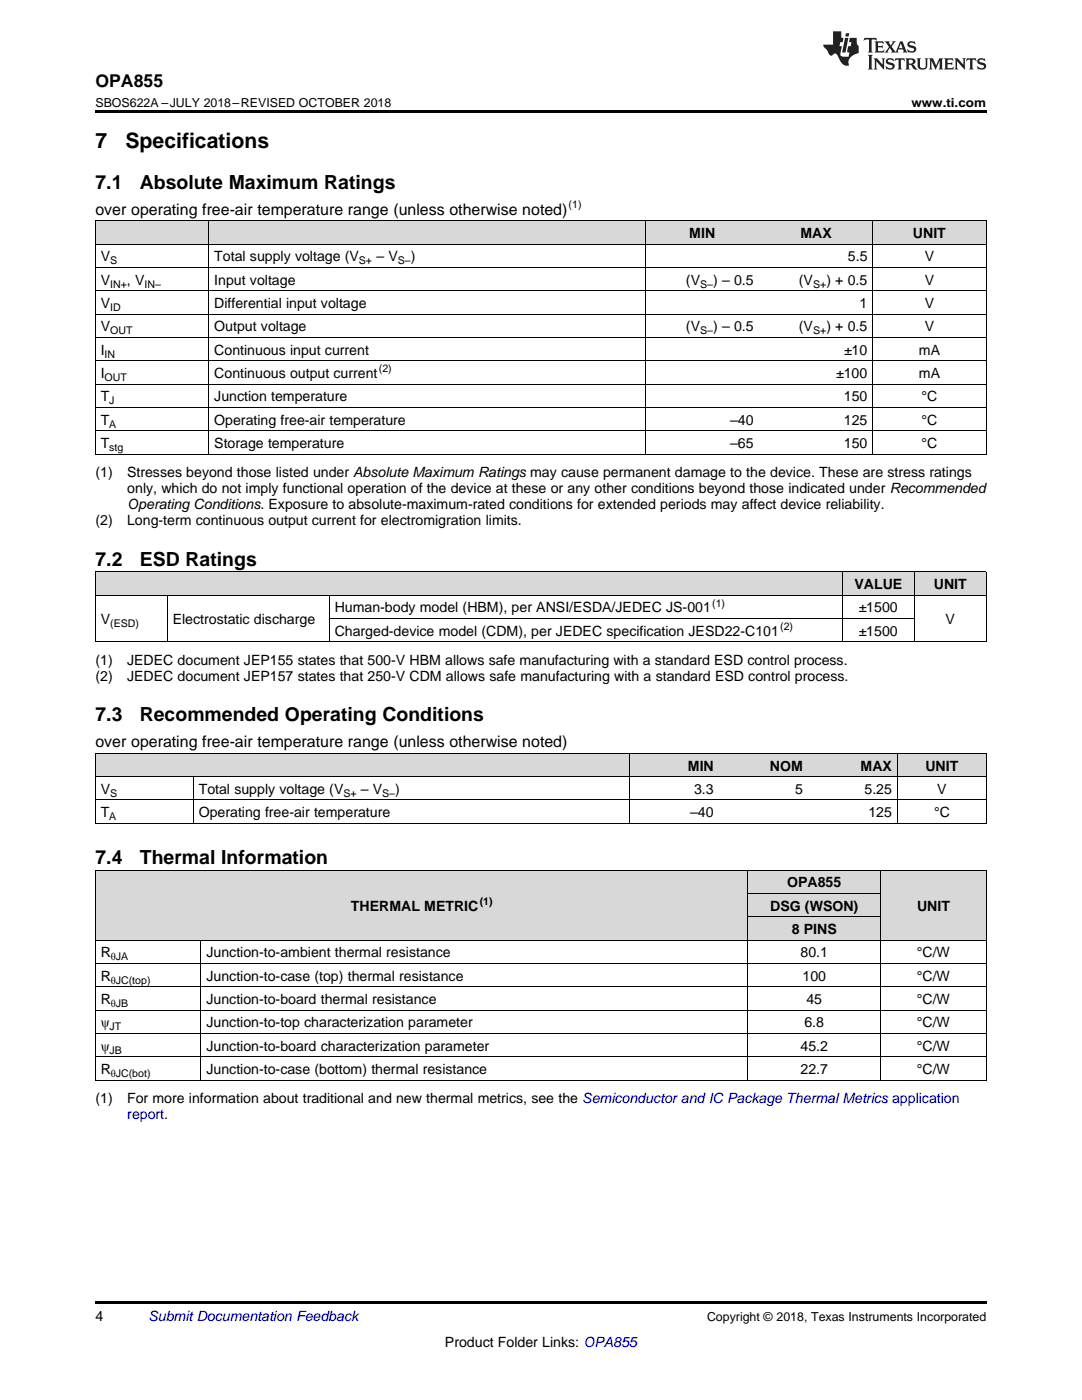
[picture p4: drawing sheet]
<svg xmlns="http://www.w3.org/2000/svg" width="216mm" height="279mm" viewBox="0 0 216 279" stroke-linecap="round" stroke-linejoin="round" font-family="sans-serif">
<defs><g id="words">
<g font-size="4.2">
<text x="19" y="29.6">7</text>
<text x="25" y="29.6">Specifications</text>
</g>
<g font-size="3.9">
<text x="19" y="37.7">7.1</text>
<text x="27.9" y="37.7">Absolute Maximum Ratings</text>
<text x="19" y="112.9">7.2</text>
<text x="27.9" y="112.9">ESD Ratings</text>
<text x="19" y="144">7.3</text>
<text x="27.9" y="144">Recommended Operating Conditions</text>
<text x="19" y="172.4">7.4</text>
<text x="27.9" y="172.4">Thermal Information</text>
</g>
<text font-size="3.5" x="19" y="17.3">OPA855</text>
<g font-size="3.2">
<text x="19" y="42.9">over operating free-air temperature range (unless otherwise noted)</text>
<text x="19" y="149.1">over operating free-air temperature range (unless otherwise noted)</text>
</g>
<g font-size="2.8">
<text x="137.5" y="47.5">MIN</text>
<text x="159.7" y="47.5">MAX</text>
<text x="182.2" y="47.5">UNIT</text>
<text x="20.1" y="52.2">V</text>
<text x="42.8" y="52.2">Total supply voltage (V</text>
<text x="75.1" y="52.2">– V</text>
<text x="82" y="52.2">)</text>
<text x="169.2" y="52.2">5.5</text>
<text x="184.5" y="52.2">V</text>
<text x="20.1" y="56.8">V</text>
<text x="25.3" y="56.8">, V</text>
<text x="42.8" y="56.8">Input voltage</text>
<text x="136.9" y="56.8">(V</text>
<text x="142.3" y="56.8">) – 0.5</text>
<text x="159.4" y="56.8">(V</text>
<text x="164.9" y="56.8">) + 0.5</text>
<text x="184.5" y="56.8">V</text>
<text x="20.1" y="61.5">V</text>
<text x="42.8" y="61.5">Differential input voltage</text>
<text x="171.5" y="61.5">1</text>
<text x="184.5" y="61.5">V</text>
<text x="20.1" y="66.1">V</text>
<text x="20.1" y="70.8">I</text>
<text x="42.8" y="66.1">Output voltage</text>
<text x="42.8" y="70.8">Continuous input current</text>
<text x="136.9" y="66.1">(V</text>
<text x="142.3" y="66.1">) – 0.5</text>
<text x="159.4" y="66.1">(V</text>
<text x="164.9" y="66.1">) + 0.5</text>
<text x="168.4" y="70.8">±10</text>
<text x="183.4" y="70.8">mA</text>
<text x="184.5" y="66.1">V</text>
<text x="20.1" y="75.5">I</text>
<text x="42.8" y="75.5">Continuous output current</text>
<text x="166.8" y="75.5">±100</text>
<text x="183.4" y="75.5">mA</text>
<text x="20.1" y="80.1">T</text>
<text x="42.8" y="80.1">Junction temperature</text>
<text x="168.4" y="80.1">150</text>
<text x="183.9" y="80.1">°C</text>
<text x="20.1" y="84.8">T</text>
<text x="20.1" y="89.4">T</text>
<text x="42.8" y="84.8">Operating free-air temperature</text>
<text x="42.8" y="89.4">Storage temperature</text>
<text x="145.7" y="84.8">–40</text>
<text x="145.7" y="89.4">–65</text>
<text x="168.4" y="84.8">125</text>
<text x="168.4" y="89.4">150</text>
<text x="183.9" y="84.8">°C</text>
<text x="183.9" y="89.4">°C</text>
<text x="19" y="95.3">(1)</text>
<text x="25.4" y="95.3">Stresses beyond those listed under Absolute Maximum Ratings may cause permanent damage to the device. These are stress ratings</text>
<text x="25.4" y="98.5">only, which do not imply functional operation of the device at these or any other conditions beyond those indicated under Recommended</text>
<text x="25.4" y="101.6">Operating Conditions. Exposure to absolute-maximum-rated conditions for extended periods may affect device reliability.</text>
<text x="19" y="104.8">(2)</text>
<text x="25.4" y="104.8">Long-term continuous output current for electromigration limits.</text>
<text x="170.5" y="117.5">VALUE</text>
<text x="186.3" y="117.5">UNIT</text>
<text x="20.1" y="124.5">V</text>
<text x="34.5" y="124.5">Electrostatic discharge</text>
<text x="66.8" y="122.2">Human-body model (HBM), per ANSI/ESDA/JEDEC JS-001</text>
<text x="171.3" y="122.2">±1500</text>
<text x="188.7" y="124.5">V</text>
<text x="66.8" y="126.9">Charged-device model (CDM), per JEDEC specification JESD22-C101</text>
<text x="171.3" y="126.9">±1500</text>
<text x="19" y="132.7">(1)</text>
<text x="19" y="135.9">(2)</text>
<text x="25.4" y="132.7">JEDEC document JEP155 states that 500-V HBM allows safe manufacturing with a standard ESD control process.</text>
<text x="25.4" y="135.9">JEDEC document JEP157 states that 250-V CDM allows safe manufacturing with a standard ESD control process.</text>
<text x="137.3" y="153.8">MIN</text>
<text x="153.6" y="153.8">NOM</text>
<text x="171.7" y="153.8">MAX</text>
<text x="184.6" y="153.8">UNIT</text>
<text x="20.1" y="158.4">V</text>
<text x="39.7" y="158.4">Total supply voltage (V</text>
<text x="72" y="158.4">– V</text>
<text x="78.8" y="158.4">)</text>
<text x="138.5" y="158.4">3.3</text>
<text x="158.6" y="158.4">5</text>
<text x="172.5" y="158.4">5.25</text>
<text x="187" y="158.4">V</text>
<text x="20.1" y="163.1">T</text>
<text x="39.7" y="163.1">Operating free-air temperature</text>
<text x="137.7" y="163.1">–40</text>
<text x="173.3" y="163.1">125</text>
<text x="186.4" y="163.1">°C</text>
<text x="157.1" y="177.1">OPA855</text>
<text x="70" y="181.8">THERMAL METRIC</text>
<text x="153.7" y="181.8">DSG (WSON)</text>
<text x="183" y="181.8">UNIT</text>
<text x="20.1" y="191.1">R</text>
<text x="41.2" y="191.1">Junction-to-ambient thermal resistance</text>
<text x="158" y="186.4">8 PINS</text>
<text x="159.7" y="191.1">80.1</text>
<text x="183" y="191.1">°C/W</text>
<text x="20.1" y="195.7">R</text>
<text x="41.2" y="195.7">Junction-to-case (top) thermal resistance</text>
<text x="160.1" y="195.7">100</text>
<text x="183" y="195.7">°C/W</text>
<text x="20.1" y="200.4">R</text>
<text x="41.2" y="200.4">Junction-to-board thermal resistance</text>
<text x="160.9" y="200.4">45</text>
<text x="183" y="200.4">°C/W</text>
<text x="20.1" y="205">ψ</text>
<text x="20.1" y="209.7">ψ</text>
<text x="41.2" y="205">Junction-to-top characterization parameter</text>
<text x="41.2" y="209.7">Junction-to-board characterization parameter</text>
<text x="159.7" y="209.7">45.2</text>
<text x="160.5" y="205">6.8</text>
<text x="183" y="205">°C/W</text>
<text x="183" y="209.7">°C/W</text>
<text x="20.1" y="214.3">R</text>
<text x="41.2" y="214.3">Junction-to-case (bottom) thermal resistance</text>
<text x="159.7" y="214.3">22.7</text>
<text x="183" y="214.3">°C/W</text>
<text x="19" y="220.2">(1)</text>
<text x="25.4" y="220.2">For more information about traditional and new thermal metrics, see the Semiconductor and IC Package Thermal Metrics application</text>
<text x="19" y="263.6">4</text>
<text x="88.8" y="268.9">Product Folder Links: OPA855</text>
</g>
<g font-size="2.8" fill="#0000c8">
<text x="25.4" y="223.4">report.</text>
<text x="29.6" y="263.6">Submit Documentation Feedback</text>
</g>
<g font-size="2.5">
<text x="19" y="21.4">SBOS622A –JULY 2018–REVISED OCTOBER 2018</text>
<text x="181.9" y="21.4">www.ti.com</text>
<text x="141.1" y="263.6">Copyright © 2018, Texas Instruments Incorporated</text>
</g>
<g font-size="2.1">
<text x="113.5" y="41.6">(1)</text>
<text x="22" y="52.7">S</text>
<text x="71.6" y="52.7">S+</text>
<text x="79.4" y="52.7">S–</text>
<text x="22" y="57.4">IN+</text>
<text x="28.8" y="57.4">IN–</text>
<text x="139.7" y="57.4">S–</text>
<text x="162.2" y="57.4">S+</text>
<text x="22" y="62.1">ID</text>
<text x="20.9" y="71.4">IN</text>
<text x="22" y="66.7">OUT</text>
<text x="139.7" y="66.7">S–</text>
<text x="162.2" y="66.7">S+</text>
<text x="20.9" y="76">OUT</text>
<text x="75.6" y="74.3">(2)</text>
<text x="21.8" y="80.7">J</text>
<text x="21.8" y="85.3">A</text>
<text x="21.8" y="90">stg</text>
<text x="22" y="125.1">(ESD)</text>
<text x="142.1" y="121.1">(1)</text>
<text x="155.7" y="125.7">(2)</text>
<text x="22" y="159">S</text>
<text x="68.5" y="159">S+</text>
<text x="76.3" y="159">S–</text>
<text x="21.8" y="163.7">A</text>
<text x="95.7" y="180.6">(1)</text>
<text x="22.1" y="191.6">θJA</text>
<text x="22.1" y="196.3">θJC(top)</text>
<text x="22.1" y="200.9">θJB</text>
<text x="21.9" y="205.6">JT</text>
<text x="21.9" y="210.3">JB</text>
<text x="22.1" y="214.9">θJC(bot)</text>
</g>
</g></defs>
<g fill="#d8d8d8">
<path d="M19 173.7h21.1v14h-21.1z"/>
<path d="M40.1 173.7h109.2v14h-109.2z"/>
<path d="M175.7 173.7h21.1v14h-21.1z"/>
<path d="M149.3 183h26.4v4.7h-26.4z"/>
<path d="M149.3 178.4h26.4v4.6h-26.4z"/>
<path d="M149.3 173.7h26.4v4.7h-26.4z"/>
<path d="M19 150.4h19.6v4.6h-19.6z"/>
<path d="M38.6 150.4h87.1v4.6h-87.1z"/>
<path d="M125.7 150.4h17.8v4.6h-17.8z"/>
<path d="M143.5 150.4h17.8v4.6h-17.8z"/>
<path d="M161.3 150.4h17.8v4.6h-17.8z"/>
<path d="M179.1 150.4h17.7v4.6h-17.7z"/>
<path d="M19 114.2h14.4v4.6h-14.4z"/>
<path d="M33.4 114.2h32.3v4.6h-32.3z"/>
<path d="M65.7 114.2h102.4v4.6h-102.4z"/>
<path d="M168.1 114.2h14.4v4.6h-14.4z"/>
<path d="M182.5 114.2h14.3v4.6h-14.3z"/>
<path d="M19 44.1h22.7v4.7h-22.7z"/>
<path d="M41.7 44.1h87.1v4.7h-87.1z"/>
<path d="M128.8 44.1h22.7v4.7h-22.7z"/>
<path d="M151.5 44.1h22.7v4.7h-22.7z"/>
<path d="M174.2 44.1h22.6v4.7h-22.6z"/>
</g>
<g fill="#000">
<path d="M19 22h177.8v.5h-177.8zM19 128.1h.2zM65.6 128.1h.1zM168 128.1h.1zM182.4 128.1h.1zM196.7 128.1h.1zM19 164.3l.2 .1zM125.6 164.3l.1 .1zM179 164.3l.1 .1zM196.7 164.3l.1 .1zM19 215.6h.2zM149.2 215.6h.1z"/>
<path d="M175.6 215.6h.1zM196.7 215.6h.1zM19 259.7h177.8v.5h-177.8z"/>
</g>
<g fill="none" stroke="#000" stroke-width=".2">
<path d="M19 58h177.8M19 53.4h177.8M19 48.7h177.8M19 44.1h177.8M19.1 44.1v46.6M41.6 44.1v46.6M128.8 44.1v46.6M174.1 44.1v46.6M196.8 44.1v46.6M19 76.7h177.8M19 72h177.8M19 67.4h177.8"/>
<path d="M19 62.7h177.8M19 90.6h177.8M19 86h177.8M19 81.3h177.8M19 118.8h177.8M19 114.1h177.8M19.1 114.1v14M33.4 118.8v9.3M65.7 118.8v9.3M168 114.1v14M182.4 114.1v14M196.8 114.1v14"/>
<path d="M19 128.1h177.8M65.7 123.4h116.8M19 159.6h177.8M19 155h177.8M19 150.3h177.8M19.1 150.4v14M38.5 155v9.4M125.7 150.4v14M179 150.4v14M196.8 150.4v14M19 173.7h177.8M19 164.3h177.8"/>
<path d="M19.1 173.7v41.9M149.2 173.7v41.9M149.3 178.3h26.4M175.7 173.7v41.9M196.8 173.7v41.9M19 196.9h177.8M19 192.3h177.8M19 187.6h177.8M40.1 187.6v28M149.3 183h26.4M19 215.6h177.8M19 210.9h177.8"/>
<path d="M19 206.3h177.8M19 201.6h177.8"/>
</g>
<g fill="#231f20">
<path d="M172.5 7.6l-.1 .5 .4-.2h.6v.1v2.1l-.2 .4h.9l-.2-.4v-2.1l.1-.1h.5l.5 .2-.2-.5zM174.5 8.3l.2 .3v1.5l-.2 .4h1.8l.2-.6a1.04 1.04 0 0 1-1.3 .2v-.7h.6l.3 .2v-.6l-.3 .2h-.6v-.6l.8-.1 .4 .3-.2-.5zM176.5 8.3l.9 1.1-.9 1.1h.8l-.2-.2 .4-.7 .5 .7-.2 .2h1.5l-.2-.2 .2-.4h.9l.1 .4-.2 .2h1l-.3-.3-.7-1.9h-.5l-.9 2-.8-1 .9-1h-.8l.1 .3-.4 .5-.3-.6 .1-.2zM179.7 8.6l.4 1h-.7zM181.3 8.4a.63 .63 0 0 0-.2 .7 .63 .63 0 0 0 .6 .4l.6 .2 .1 .2a.75 .75 0 0 1-.7 .4 .75 .75 0 0 1-.6-.5l.1 .7 .1-.1a1.11 1.11 0 0 0 1.5-.6 1.13 1.13 0 0 0-1.2-.8l-.1-.4a1.04 1.04 0 0 1 1.2 .2l-.2-.5-.2 .1-.4-.2zM173.2 10.9l.2 .4v2.2l-.2 .4h1l-.3-.4v-2.2l.3-.4zM174.3 11.6l.3 .4v1.5l-.3 .4h.8l-.2-.4v-1.3l1.5 1.7v-1.9l.2-.4h-.7l.2 .4v.9l-1.1-1.3zM177 11.8a.62 .62 0 0 0-.2 .7 .62 .62 0 0 0 .6 .4l.6 .1 .1 .3a.76 .76 0 0 1-.7 .3 .76 .76 0 0 1-.7-.4l.2 .7 .1-.1a1.11 1.11 0 0 0 1.5-.6 1.13 1.13 0 0 0-1.2-.8l-.1-.4a1.04 1.04 0 0 1 1.2 .2l-.2-.6-.2 .1-.5-.1zM178.7 11.6l-.2 .6a.61 .61 0 0 1 .8-.3v1.6l-.2 .4h.9l-.2-.4v-1.6a.63 .63 0 0 1 .7 .3l-.1-.6zM180.6 11.6l.3 .4v1.5l-.3 .4h1l-.2-.2-.1-.8 .6 .2a.76 .76 0 0 0 1.2 .7l-1-1a.58 .58 0 0 0 .6-.5 .58 .58 0 0 0-.5-.6zM181.4 11.9h.1a.45 .45 0 0 1 .5 .1 .45 .45 0 0 1 .1 .5l-.8 .2zM182.9 11.6l.2 .2a2.17 2.17 0 0 0 .3 1.9 .99 .99 0 0 0 1.6-.6v-1.1l.2-.4h-.7l.2 .2a1.92 1.92 0 0 1-.2 1.8 .6 .6 0 0 1-.9-.5v-1.1l.2-.4zM185.4 11.6l.2 .4v1.5l-.2 .4h.7l-.2-.4v-1.4l.8 1.8 .8-1.8v1.4l-.2 .4h.9l-.2-.4v-1.5l.2-.4h-.8l-.6 1.5-.6-1.5zM188.4 11.6l.2 .4v1.5l-.2 .4h1.8l.1-.6a1.04 1.04 0 0 1-1.2 .1v-.6h.5l.4 .2v-.6l-.4 .2h-.5v-.7h.8l.3 .3-.1-.6zM190.5 11.6l.2 .4v1.5l-.2 .4h.7l-.2-.4v-1.3l1.5 1.7v-1.9l.2-.4h-.7l.2 .4v.9l-1.1-1.3zM192.9 11.6l-.1 .6a.61 .61 0 0 1 .7-.3l.1 1.6-.3 .4h1l-.3-.4 .1-1.6a.63 .63 0 0 1 .7 .3l-.1-.6zM195.2 11.8a.62 .62 0 0 0-.2 .7 .62 .62 0 0 0 .6 .4l.6 .1 .1 .3a.76 .76 0 0 1-.7 .3 .76 .76 0 0 1-.6-.4l.1 .7 .1-.1a1.11 1.11 0 0 0 1.6-.6 1.13 1.13 0 0 0-1.3-.8l-.1-.4a1.04 1.04 0 0 1 1.2 .2l-.1-.6-.2 .1-.5-.1z"/>
<path d="M166.2 6.3v2.6h-1.9v.4l.8 .9a.91 .91 0 0 0 1 .8 .56 .56 0 0 1 .5-.3 .56 .56 0 0 1 .5 .3l.4 .8a1.53 1.53 0 0 0 1.9 1.2 1.54 1.54 0 0 1 1-2.1l.9-.3v-1.4a1.52 1.52 0 0 1-.4-1.6h-1.3l-.2 .8h.5l-.2 .8h-.5l-.1 1v.2l.4 .1-.2 .8a1.93 1.93 0 0 1-1.6-.3l.3-1.8h-.5l.2-.8h.4l.2-.8h-.4v-1.3zM168.6 7.6l-.6 2.9h.7l.6-2.9zM168.8 6.6l-.1 .7h.6l.2-.7z"/>
</g>
<use href="#words"/>
</svg>
